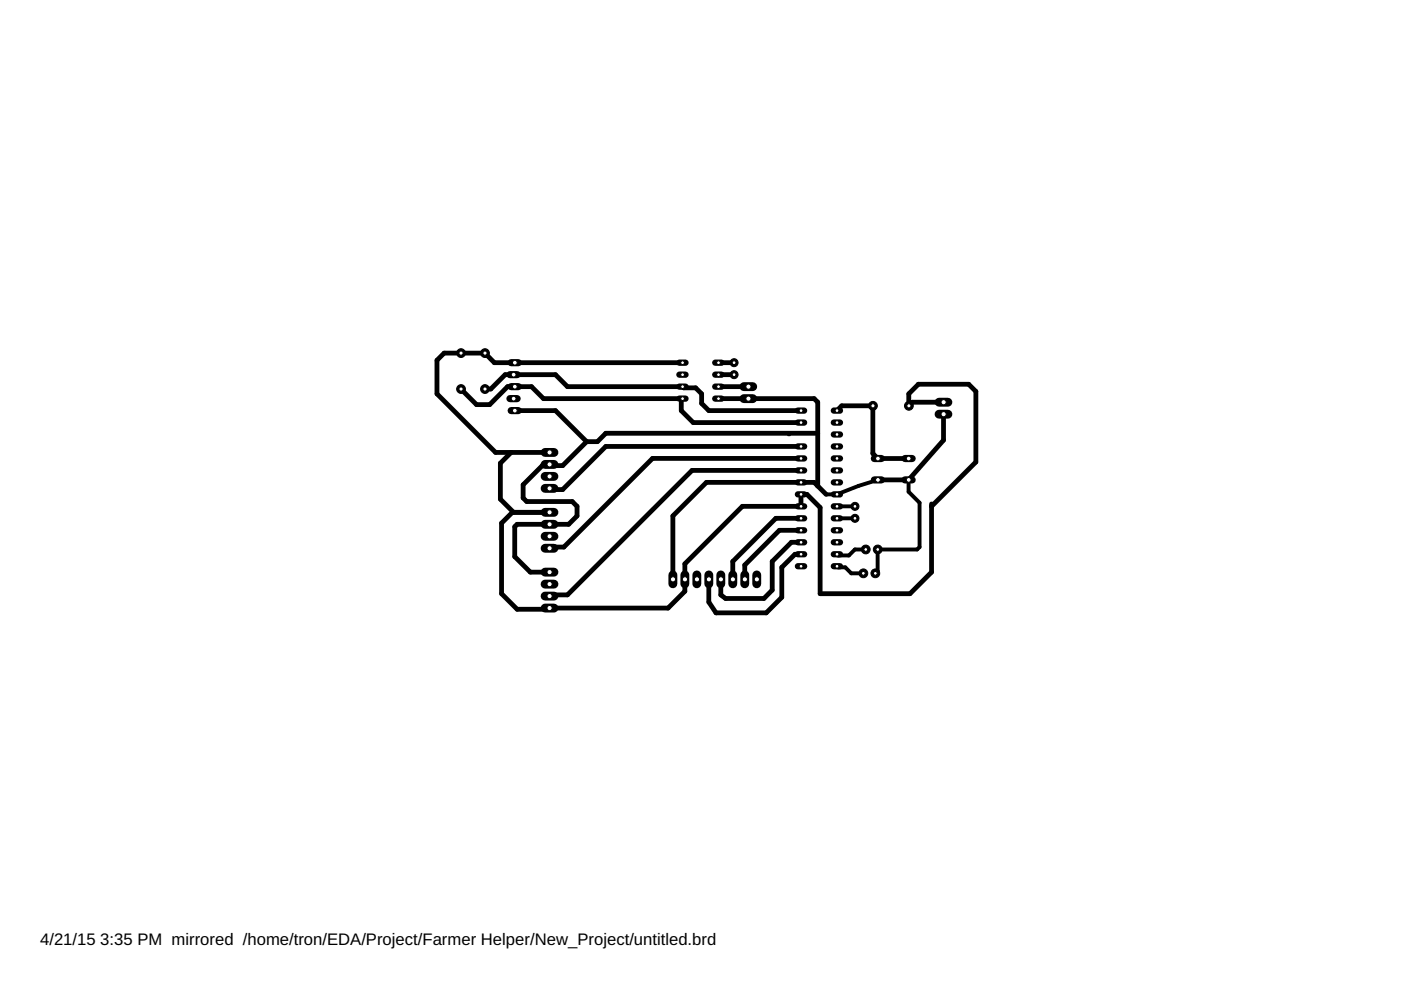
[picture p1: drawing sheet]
<svg xmlns="http://www.w3.org/2000/svg" width="297mm" height="210mm" viewBox="0 0 297 210" stroke-linecap="round" stroke-linejoin="round" font-family="sans-serif">
<defs><g id="words">
<g font-size="3.5">
<text x="8.5" y="200.4">4/21/15</text>
<text x="21.3" y="200.4">3:35 PM mirrored /home/tron/EDA/Project/Farmer Helper/New_Project/untitled.brd</text>
</g>
</g></defs>
<g fill="none" stroke="#000" stroke-width="1">
<path d="M144.7 76.9h-39.9l-2-2h-8.6l-1.6 1.5v7.1l12.5 12.4h11.4M152.3 76.9h3.3M152.3 79.4h3.3M98 82.5h-.3l3.3 3.3h2.8l3.8-3.8h5.1l2.5 2.5h29.5l-.3 .3v2.3l2.6 2.5h22.8M102.8 82.5h1.3l3-3.1h10.7l2.5 2.6h24.4l.2 .2h2.6l1.3 1.3v2l1.5 1.6h19.5M108.4 95.9l-2.3 2.3v7.6l2.8 2.8M109.1 87.1h8.7l6.6 6.5M116.5 98.5l-.3 .2M124.4 93.6l-5.1 5.1h-4.3l-4.1 4.1v2.8l.8 .7h9.6l1 1.1v2l-1.7 1.8h-11l-.5 .5v6.3l3.3 3.3h4.1M152.3 84.5h20.3l.8 .8v17.7M152.3 82h6.4M169.8 97.2h-31.5l-18.8 18.8h-2.7l-.3 .2"/>
<path d="M169.8 94.7h-41.4l-9.1 9.1h-3.3M169.8 99.7h-23.1l-26.4 26.4h-3.5l-.3 .3M173.4 91.9h-45l-1.7 1.7h-2.3M177.4 87.1l1.1-1.1h6.6v10.2l1 1h6.5M200 85.3h-6.6l-.7 .7v-2.5l2-2h10.7l1.5 1.5v15l-9.4 9.4M200 87.8v5.5l-7.4 8.4h-6.5M169.8 117.5h-1.2l-2.8 2.8v6.3l-3.3 3.3h-10.7l-1.5-2.2v-4.9M169.8 115h-2l-4.1 4v6.1l-1.7 1.8h-8.2l-1-.8v-3.3M169.8 109.9h-5.3l-9.1 9.1v3.8M169.8 112.4h-4.6l-7.3 7.4v3M175.2 104.8l-2.6-2.5h-22.8l-7.1 7.1v13.4M197.5 106.8v14.5l-4.6 4.6h-19v-18.3l-2.8-2.8h-1.3v2.6h-12.4l-12.2 12.1v5.9l-3.6 3.5h-25.1l-.3 .3h-6.6l-3.3-3.3v-15l2.3-2.3h7.9"/>
</g>
<path d="M176.7 102.3h.7M177.4 107.4h3.9M177.4 109.9h3.9M183.5 116.5h-2.2l-1.3 1.3h-2.3l-.3-.3M186.1 101.7l-4.1 1.3-4.6 1.8h-2.2M192.6 101.7v2.6l2.4 2.3v9.4l-.5 .5h-8.4v4.6l-.5 .5M177.4 120.1l.3 .2h1.5l1.3 1.3h2.5" fill="none" stroke="#000" stroke-width=".83"/>
<path d="M157.7 82h1.9" fill="none" stroke="#000" stroke-width="1.9"/>
<circle cx="158.7" cy="82" r=".55" fill="#fff" stroke="#000" stroke-width=".21"/>
<path d="M157.7 84.5h1.9" fill="none" stroke="#000" stroke-width="1.9"/>
<circle cx="158.7" cy="84.5" r=".55" fill="#fff" stroke="#000" stroke-width=".21"/>
<path d="M108.4 87.1h1.5" fill="none" stroke="#000" stroke-width="1.5"/>
<circle cx="109.2" cy="87.1" r=".51" fill="#fff" stroke="#000" stroke-width=".21"/>
<path d="M108.1 84.5h1.5" fill="none" stroke="#000" stroke-width="1.5"/>
<circle cx="108.9" cy="84.5" r=".51" fill="#fff" stroke="#000" stroke-width=".21"/>
<path d="M108.4 82h1.5" fill="none" stroke="#000" stroke-width="1.5"/>
<circle cx="109.2" cy="82" r=".51" fill="#fff" stroke="#000" stroke-width=".21"/>
<path d="M108.1 79.4h1.5" fill="none" stroke="#000" stroke-width="1.5"/>
<circle cx="108.9" cy="79.4" r=".51" fill="#fff" stroke="#000" stroke-width=".21"/>
<path d="M108.4 76.9h1.5" fill="none" stroke="#000" stroke-width="1.5"/>
<circle cx="109.2" cy="76.9" r=".51" fill="#fff" stroke="#000" stroke-width=".21"/>
<path d="M115.6 128.9h1.9" fill="none" stroke="#000" stroke-width="1.9"/>
<circle cx="116.5" cy="128.9" r=".55" fill="#fff" stroke="#000" stroke-width=".21"/>
<path d="M115.6 126.4h1.9" fill="none" stroke="#000" stroke-width="1.9"/>
<circle cx="116.5" cy="126.4" r=".55" fill="#fff" stroke="#000" stroke-width=".21"/>
<path d="M115.6 123.8h1.9" fill="none" stroke="#000" stroke-width="1.9"/>
<circle cx="116.5" cy="123.8" r=".55" fill="#fff" stroke="#000" stroke-width=".21"/>
<path d="M115.6 121.3h1.9" fill="none" stroke="#000" stroke-width="1.9"/>
<circle cx="116.5" cy="121.3" r=".55" fill="#fff" stroke="#000" stroke-width=".21"/>
<path d="M176.8 87.1h1.3" fill="none" stroke="#000" stroke-width="1.3"/>
<circle cx="177.5" cy="87.1" r=".4" fill="#fff" stroke="#000" stroke-width=".21"/>
<path d="M176.8 89.6h1.3" fill="none" stroke="#000" stroke-width="1.3"/>
<circle cx="177.5" cy="89.6" r=".4" fill="#fff" stroke="#000" stroke-width=".21"/>
<path d="M176.8 92.1h1.3" fill="none" stroke="#000" stroke-width="1.3"/>
<circle cx="177.5" cy="92.1" r=".4" fill="#fff" stroke="#000" stroke-width=".21"/>
<path d="M176.8 94.7h1.3" fill="none" stroke="#000" stroke-width="1.3"/>
<circle cx="177.5" cy="94.7" r=".4" fill="#fff" stroke="#000" stroke-width=".21"/>
<path d="M176.8 97.2h1.3" fill="none" stroke="#000" stroke-width="1.3"/>
<circle cx="177.5" cy="97.2" r=".4" fill="#fff" stroke="#000" stroke-width=".21"/>
<path d="M176.8 99.7h1.3" fill="none" stroke="#000" stroke-width="1.3"/>
<circle cx="177.5" cy="99.7" r=".4" fill="#fff" stroke="#000" stroke-width=".21"/>
<path d="M176.8 102.3h1.3" fill="none" stroke="#000" stroke-width="1.3"/>
<circle cx="177.5" cy="102.3" r=".4" fill="#fff" stroke="#000" stroke-width=".21"/>
<path d="M176.8 104.8h1.3" fill="none" stroke="#000" stroke-width="1.3"/>
<circle cx="177.5" cy="104.8" r=".4" fill="#fff" stroke="#000" stroke-width=".21"/>
<path d="M176.8 107.4h1.3" fill="none" stroke="#000" stroke-width="1.3"/>
<circle cx="177.5" cy="107.4" r=".4" fill="#fff" stroke="#000" stroke-width=".21"/>
<path d="M176.8 109.9h1.3" fill="none" stroke="#000" stroke-width="1.3"/>
<circle cx="177.5" cy="109.9" r=".4" fill="#fff" stroke="#000" stroke-width=".21"/>
<path d="M176.8 112.4h1.3" fill="none" stroke="#000" stroke-width="1.3"/>
<circle cx="177.5" cy="112.4" r=".4" fill="#fff" stroke="#000" stroke-width=".21"/>
<path d="M176.8 115h1.3" fill="none" stroke="#000" stroke-width="1.3"/>
<circle cx="177.5" cy="115" r=".4" fill="#fff" stroke="#000" stroke-width=".21"/>
<path d="M176.8 117.5h1.3" fill="none" stroke="#000" stroke-width="1.3"/>
<circle cx="177.5" cy="117.5" r=".4" fill="#fff" stroke="#000" stroke-width=".21"/>
<path d="M176.8 120.1h1.3" fill="none" stroke="#000" stroke-width="1.3"/>
<circle cx="177.5" cy="120.1" r=".4" fill="#fff" stroke="#000" stroke-width=".21"/>
<path d="M169.2 120.1h1.3" fill="none" stroke="#000" stroke-width="1.3"/>
<circle cx="169.8" cy="120.1" r=".4" fill="#fff" stroke="#000" stroke-width=".21"/>
<path d="M169.2 117.5h1.3" fill="none" stroke="#000" stroke-width="1.3"/>
<circle cx="169.8" cy="117.5" r=".4" fill="#fff" stroke="#000" stroke-width=".21"/>
<path d="M169.2 115h1.3" fill="none" stroke="#000" stroke-width="1.3"/>
<circle cx="169.8" cy="115" r=".4" fill="#fff" stroke="#000" stroke-width=".21"/>
<path d="M169.2 112.4h1.3" fill="none" stroke="#000" stroke-width="1.3"/>
<circle cx="169.8" cy="112.4" r=".4" fill="#fff" stroke="#000" stroke-width=".21"/>
<path d="M169.2 109.9h1.3" fill="none" stroke="#000" stroke-width="1.3"/>
<circle cx="169.8" cy="109.9" r=".4" fill="#fff" stroke="#000" stroke-width=".21"/>
<path d="M169.2 107.4h1.3" fill="none" stroke="#000" stroke-width="1.3"/>
<circle cx="169.8" cy="107.4" r=".4" fill="#fff" stroke="#000" stroke-width=".21"/>
<path d="M169.2 104.8h1.3" fill="none" stroke="#000" stroke-width="1.3"/>
<circle cx="169.8" cy="104.8" r=".4" fill="#fff" stroke="#000" stroke-width=".21"/>
<path d="M169.2 102.3h1.3" fill="none" stroke="#000" stroke-width="1.3"/>
<circle cx="169.8" cy="102.3" r=".4" fill="#fff" stroke="#000" stroke-width=".21"/>
<path d="M169.2 99.7h1.3" fill="none" stroke="#000" stroke-width="1.3"/>
<circle cx="169.8" cy="99.7" r=".4" fill="#fff" stroke="#000" stroke-width=".21"/>
<path d="M169.2 97.2h1.3" fill="none" stroke="#000" stroke-width="1.3"/>
<circle cx="169.8" cy="97.2" r=".4" fill="#fff" stroke="#000" stroke-width=".21"/>
<path d="M169.2 94.7h1.3" fill="none" stroke="#000" stroke-width="1.3"/>
<circle cx="169.8" cy="94.7" r=".4" fill="#fff" stroke="#000" stroke-width=".21"/>
<path d="M167 91.9h.5v.5h-.5z" fill="#000" stroke="#000" stroke-width=".21"/>
<path d="M169.2 89.6h1.3" fill="none" stroke="#000" stroke-width="1.3"/>
<circle cx="169.8" cy="89.6" r=".4" fill="#fff" stroke="#000" stroke-width=".21"/>
<path d="M169.2 87.1h1.3" fill="none" stroke="#000" stroke-width="1.3"/>
<circle cx="169.8" cy="87.1" r=".4" fill="#fff" stroke="#000" stroke-width=".21"/>
<path d="M151.6 76.9h1.4" fill="none" stroke="#000" stroke-width="1.3"/>
<circle cx="152.3" cy="76.9" r=".4" fill="#fff" stroke="#000" stroke-width=".21"/>
<path d="M151.6 79.4h1.4" fill="none" stroke="#000" stroke-width="1.3"/>
<circle cx="152.3" cy="79.4" r=".4" fill="#fff" stroke="#000" stroke-width=".21"/>
<path d="M144 79.4h1.4" fill="none" stroke="#000" stroke-width="1.3"/>
<circle cx="144.7" cy="79.4" r=".4" fill="#fff" stroke="#000" stroke-width=".21"/>
<path d="M144 76.9h1.4" fill="none" stroke="#000" stroke-width="1.3"/>
<circle cx="144.7" cy="76.9" r=".4" fill="#fff" stroke="#000" stroke-width=".21"/>
<path d="M151.6 82h1.4" fill="none" stroke="#000" stroke-width="1.3"/>
<circle cx="152.3" cy="82" r=".4" fill="#fff" stroke="#000" stroke-width=".21"/>
<path d="M151.6 84.5h1.4" fill="none" stroke="#000" stroke-width="1.3"/>
<circle cx="152.3" cy="84.5" r=".4" fill="#fff" stroke="#000" stroke-width=".21"/>
<path d="M144 82h1.4" fill="none" stroke="#000" stroke-width="1.3"/>
<circle cx="144.7" cy="82" r=".4" fill="#fff" stroke="#000" stroke-width=".21"/>
<path d="M144 84.5h1.4" fill="none" stroke="#000" stroke-width="1.3"/>
<circle cx="144.7" cy="84.5" r=".4" fill="#fff" stroke="#000" stroke-width=".21"/>
<circle cx="181.3" cy="109.9" r=".85" fill="#000" stroke="#000" stroke-width=".21"/>
<circle cx="181.3" cy="109.9" r=".4" fill="#fff" stroke="#000" stroke-width=".21"/>
<circle cx="181.3" cy="107.4" r=".85" fill="#000" stroke="#000" stroke-width=".21"/>
<circle cx="181.3" cy="107.4" r=".4" fill="#fff" stroke="#000" stroke-width=".21"/>
<circle cx="185.1" cy="86" r=".93" fill="#000" stroke="#000" stroke-width=".21"/>
<circle cx="185.1" cy="86" r=".44" fill="#fff" stroke="#000" stroke-width=".21"/>
<circle cx="192.7" cy="86" r=".93" fill="#000" stroke="#000" stroke-width=".21"/>
<circle cx="192.7" cy="86" r=".44" fill="#fff" stroke="#000" stroke-width=".21"/>
<circle cx="97.7" cy="82.5" r=".93" fill="#000" stroke="#000" stroke-width=".21"/>
<circle cx="97.7" cy="82.5" r=".44" fill="#fff" stroke="#000" stroke-width=".21"/>
<circle cx="97.7" cy="74.9" r=".93" fill="#000" stroke="#000" stroke-width=".21"/>
<circle cx="97.7" cy="74.9" r=".44" fill="#fff" stroke="#000" stroke-width=".21"/>
<circle cx="102.8" cy="82.5" r=".93" fill="#000" stroke="#000" stroke-width=".21"/>
<circle cx="102.8" cy="82.5" r=".44" fill="#fff" stroke="#000" stroke-width=".21"/>
<circle cx="102.8" cy="74.9" r=".93" fill="#000" stroke="#000" stroke-width=".21"/>
<circle cx="102.8" cy="74.9" r=".44" fill="#fff" stroke="#000" stroke-width=".21"/>
<path d="M115.6 108.6h1.9" fill="none" stroke="#000" stroke-width="1.9"/>
<circle cx="116.5" cy="108.6" r=".55" fill="#fff" stroke="#000" stroke-width=".21"/>
<path d="M115.6 111.2h1.9" fill="none" stroke="#000" stroke-width="1.9"/>
<circle cx="116.5" cy="111.2" r=".55" fill="#fff" stroke="#000" stroke-width=".21"/>
<path d="M115.6 113.7h1.9" fill="none" stroke="#000" stroke-width="1.9"/>
<circle cx="116.5" cy="113.7" r=".55" fill="#fff" stroke="#000" stroke-width=".21"/>
<path d="M115.6 116.2h1.9" fill="none" stroke="#000" stroke-width="1.9"/>
<circle cx="116.5" cy="116.2" r=".55" fill="#fff" stroke="#000" stroke-width=".21"/>
<circle cx="155.6" cy="79.4" r=".85" fill="#000" stroke="#000" stroke-width=".21"/>
<circle cx="155.6" cy="79.4" r=".4" fill="#fff" stroke="#000" stroke-width=".21"/>
<circle cx="155.6" cy="76.9" r=".85" fill="#000" stroke="#000" stroke-width=".21"/>
<circle cx="155.6" cy="76.9" r=".4" fill="#fff" stroke="#000" stroke-width=".21"/>
<path d="M142.7 121.9v1.9" fill="none" stroke="#000" stroke-width="1.9"/>
<circle cx="142.7" cy="122.8" r=".55" fill="#fff" stroke="#000" stroke-width=".21"/>
<path d="M145.2 121.9v1.9" fill="none" stroke="#000" stroke-width="1.9"/>
<circle cx="145.2" cy="122.8" r=".55" fill="#fff" stroke="#000" stroke-width=".21"/>
<path d="M147.7 121.9v1.9" fill="none" stroke="#000" stroke-width="1.9"/>
<circle cx="147.8" cy="122.8" r=".55" fill="#fff" stroke="#000" stroke-width=".21"/>
<path d="M150.3 121.9v1.9" fill="none" stroke="#000" stroke-width="1.9"/>
<circle cx="150.3" cy="122.8" r=".55" fill="#fff" stroke="#000" stroke-width=".21"/>
<path d="M152.8 121.9v1.9" fill="none" stroke="#000" stroke-width="1.9"/>
<circle cx="152.8" cy="122.8" r=".55" fill="#fff" stroke="#000" stroke-width=".21"/>
<path d="M155.4 121.9v1.9" fill="none" stroke="#000" stroke-width="1.9"/>
<circle cx="155.4" cy="122.8" r=".55" fill="#fff" stroke="#000" stroke-width=".21"/>
<path d="M157.9 121.9v1.9" fill="none" stroke="#000" stroke-width="1.9"/>
<circle cx="157.9" cy="122.8" r=".55" fill="#fff" stroke="#000" stroke-width=".21"/>
<path d="M160.4 121.9v1.9" fill="none" stroke="#000" stroke-width="1.9"/>
<circle cx="160.5" cy="122.8" r=".55" fill="#fff" stroke="#000" stroke-width=".21"/>
<path d="M115.6 95.9h1.9" fill="none" stroke="#000" stroke-width="1.9"/>
<circle cx="116.5" cy="95.9" r=".55" fill="#fff" stroke="#000" stroke-width=".21"/>
<path d="M115.6 98.5h1.9" fill="none" stroke="#000" stroke-width="1.9"/>
<circle cx="116.5" cy="98.5" r=".55" fill="#fff" stroke="#000" stroke-width=".21"/>
<path d="M115.6 101h1.9" fill="none" stroke="#000" stroke-width="1.9"/>
<circle cx="116.5" cy="101" r=".55" fill="#fff" stroke="#000" stroke-width=".21"/>
<path d="M115.6 103.5h1.9" fill="none" stroke="#000" stroke-width="1.9"/>
<circle cx="116.5" cy="103.5" r=".55" fill="#fff" stroke="#000" stroke-width=".21"/>
<path d="M199.1 85.3h1.9" fill="none" stroke="#000" stroke-width="1.9"/>
<circle cx="200.1" cy="85.3" r=".55" fill="#fff" stroke="#000" stroke-width=".21"/>
<path d="M199.1 87.8h1.9" fill="none" stroke="#000" stroke-width="1.9"/>
<circle cx="200.1" cy="87.8" r=".55" fill="#fff" stroke="#000" stroke-width=".21"/>
<path d="M185.4 101.7h1.5" fill="none" stroke="#000" stroke-width="1.5"/>
<circle cx="186.1" cy="101.7" r=".51" fill="#fff" stroke="#000" stroke-width=".21"/>
<path d="M191.9 101.7h1.5" fill="none" stroke="#000" stroke-width="1.5"/>
<circle cx="192.7" cy="101.7" r=".51" fill="#fff" stroke="#000" stroke-width=".21"/>
<path d="M185.4 97.2h1.5" fill="none" stroke="#000" stroke-width="1.5"/>
<circle cx="186.1" cy="97.2" r=".51" fill="#fff" stroke="#000" stroke-width=".21"/>
<path d="M191.9 97.2h1.5" fill="none" stroke="#000" stroke-width="1.5"/>
<circle cx="192.7" cy="97.2" r=".51" fill="#fff" stroke="#000" stroke-width=".21"/>
<circle cx="183" cy="121.6" r=".93" fill="#000" stroke="#000" stroke-width=".21"/>
<circle cx="183" cy="121.6" r=".4" fill="#fff" stroke="#000" stroke-width=".21"/>
<circle cx="185.6" cy="121.6" r=".93" fill="#000" stroke="#000" stroke-width=".21"/>
<circle cx="185.6" cy="121.6" r=".4" fill="#fff" stroke="#000" stroke-width=".21"/>
<circle cx="183.6" cy="116.5" r=".93" fill="#000" stroke="#000" stroke-width=".21"/>
<circle cx="183.6" cy="116.5" r=".4" fill="#fff" stroke="#000" stroke-width=".21"/>
<circle cx="186.1" cy="116.5" r=".93" fill="#000" stroke="#000" stroke-width=".21"/>
<circle cx="186.1" cy="116.5" r=".4" fill="#fff" stroke="#000" stroke-width=".21"/>
<use href="#words"/>
</svg>
